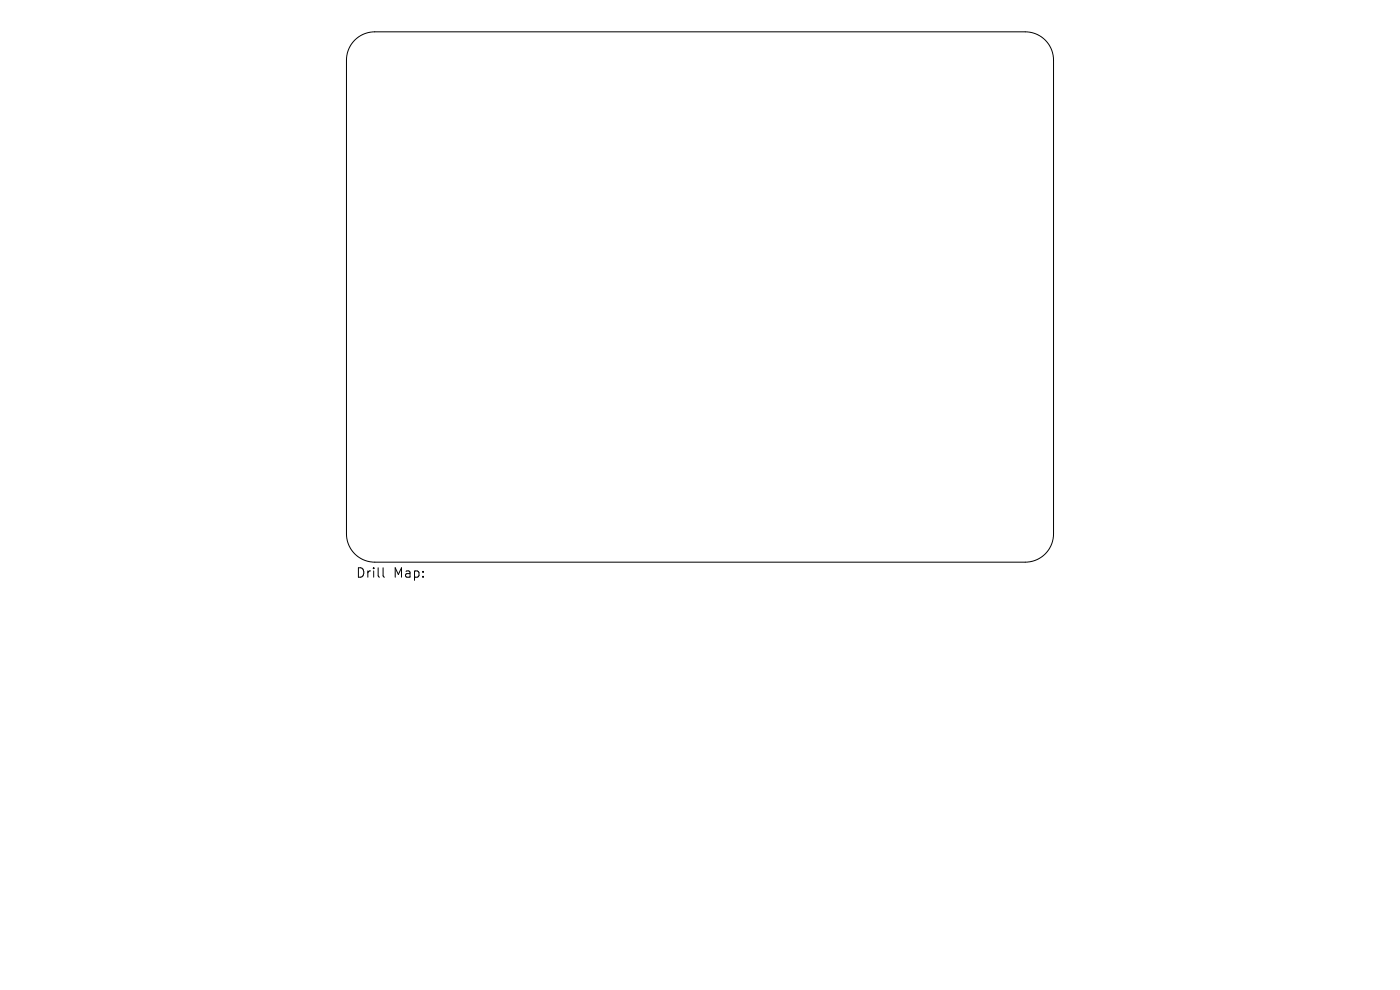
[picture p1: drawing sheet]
<svg xmlns="http://www.w3.org/2000/svg" width="297mm" height="210mm" viewBox="0 0 297 210" stroke-linecap="round" stroke-linejoin="round" font-family="sans-serif">
<defs><g id="words">
<g font-size="2.8">
<text x="75.4" y="122.8">Drill</text>
<text x="83.4" y="122.8">Map:</text>
</g>
</g></defs>
<path d="M75.3 8.5a6 6 0 0 1 4.2-1.7h138a6 6 0 0 1 6 6v100.5a6 6 0 0 1-6 6h-138a6 6 0 0 1-6-6v-100.5a6 6 0 0 1 1.8-4.3zM81.3 120.4v1.8l.3 .2" fill="none" stroke="#000" stroke-width=".21"/>
<use href="#words"/>
</svg>
